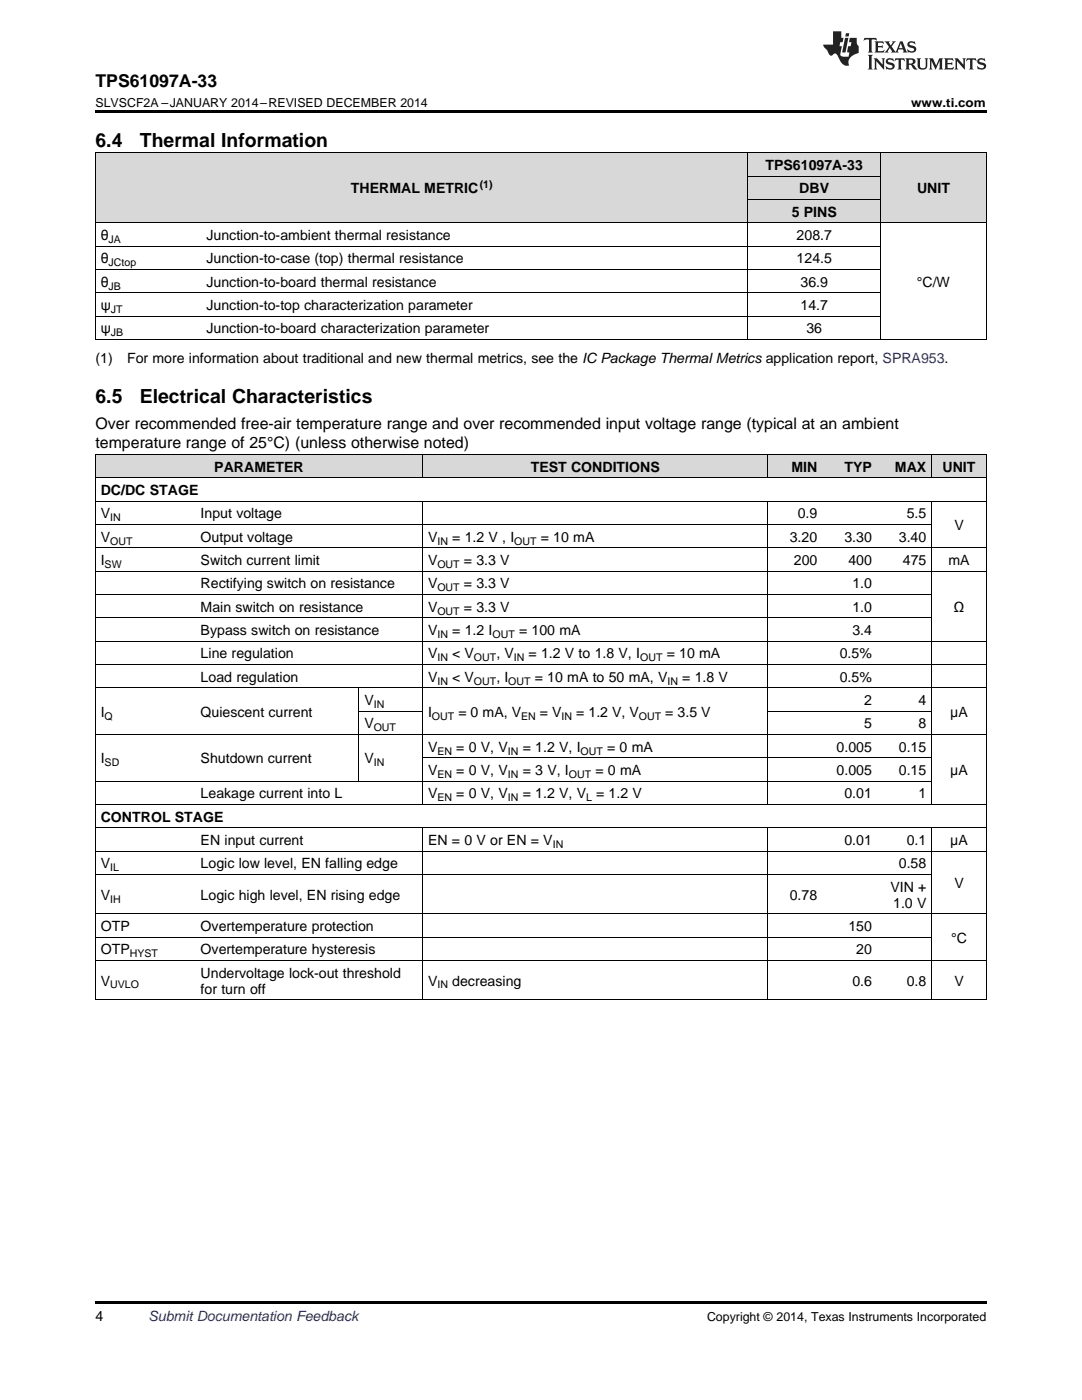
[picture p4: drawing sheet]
<svg xmlns="http://www.w3.org/2000/svg" width="216mm" height="279mm" viewBox="0 0 216 279" stroke-linecap="round" stroke-linejoin="round" font-family="sans-serif">
<defs><g id="words">
<g font-size="3.9">
<text x="19" y="29.3">6.4</text>
<text x="27.9" y="29.3">Thermal Information</text>
<text x="19" y="80.5">6.5</text>
<text x="27.9" y="80.5">Electrical Characteristics</text>
</g>
<text font-size="3.5" x="19" y="17.3">TPS61097A-33</text>
<g font-size="3.2">
<text x="19" y="85.6">Over recommended free-air temperature range and over recommended input voltage range (typical at an ambient</text>
<text x="19" y="89.5">temperature range of 25°C) (unless otherwise noted)</text>
</g>
<g font-size="2.8">
<text x="152.8" y="33.9">TPS61097A-33</text>
<text x="70" y="38.6">THERMAL METRIC</text>
<text x="159.5" y="38.6">DBV</text>
<text x="183" y="38.6">UNIT</text>
<text x="20.1" y="47.9">θ</text>
<text x="41.2" y="47.9">Junction-to-ambient thermal resistance</text>
<text x="158" y="43.3">5 PINS</text>
<text x="159" y="47.9">208.7</text>
<text x="20.1" y="52.6">θ</text>
<text x="41.2" y="52.6">Junction-to-case (top) thermal resistance</text>
<text x="159" y="52.6">124.5</text>
<text x="20.1" y="57.2">θ</text>
<text x="41.2" y="57.2">Junction-to-board thermal resistance</text>
<text x="159.7" y="57.2">36.9</text>
<text x="183" y="57.2">°C/W</text>
<text x="20.1" y="61.9">ψ</text>
<text x="41.2" y="61.9">Junction-to-top characterization parameter</text>
<text x="159.7" y="61.9">14.7</text>
<text x="20.1" y="66.5">ψ</text>
<text x="41.2" y="66.5">Junction-to-board characterization parameter</text>
<text x="160.9" y="66.5">36</text>
<text x="19" y="72.4">(1)</text>
<text x="25.4" y="72.4">For more information about traditional and new thermal metrics, see the IC Package Thermal Metrics application report, SPRA953.</text>
<text x="42.8" y="94.2">PARAMETER</text>
<text x="105.9" y="94.2">TEST CONDITIONS</text>
<text x="157.9" y="94.2">MIN</text>
<text x="168.5" y="94.2">TYP</text>
<text x="178.6" y="94.2">MAX</text>
<text x="188.1" y="94.2">UNIT</text>
<text x="20.1" y="98.8">DC/DC STAGE</text>
<text x="20.1" y="103.5">V</text>
<text x="40" y="103.5">Input voltage</text>
<text x="159.2" y="103.5">0.9</text>
<text x="180.9" y="103.5">5.5</text>
<text x="190.4" y="105.8">V</text>
<text x="20.1" y="108.1">V</text>
<text x="20.1" y="112.8">I</text>
<text x="40" y="108.1">Output voltage</text>
<text x="40" y="112.8">Switch current limit</text>
<text x="85.4" y="108.1">V</text>
<text x="85.4" y="112.8">V</text>
<text x="90.2" y="108.1">= 1.2 V , I</text>
<text x="92.6" y="112.8">= 3.3 V</text>
<text x="107.9" y="108.1">= 10 mA</text>
<text x="157.6" y="108.1">3.20</text>
<text x="158.4" y="112.8">200</text>
<text x="168.5" y="108.1">3.30</text>
<text x="169.3" y="112.8">400</text>
<text x="179.4" y="108.1">3.40</text>
<text x="180.2" y="112.8">475</text>
<text x="189.3" y="112.8">mA</text>
<text x="40" y="117.4">Rectifying switch on resistance</text>
<text x="85.4" y="117.4">V</text>
<text x="92.6" y="117.4">= 3.3 V</text>
<text x="170.1" y="117.4">1.0</text>
<text x="40" y="122.1">Main switch on resistance</text>
<text x="85.4" y="122.1">V</text>
<text x="92.6" y="122.1">= 3.3 V</text>
<text x="170.1" y="122.1">1.0</text>
<text x="190.3" y="122.1">Ω</text>
<text x="40" y="126.8">Bypass switch on resistance</text>
<text x="40" y="131.4">Line regulation</text>
<text x="85.4" y="126.8">V</text>
<text x="85.4" y="131.4">V</text>
<text x="90.2" y="126.8">= 1.2 I</text>
<text x="90.2" y="131.4">&lt; V</text>
<text x="99" y="131.4">, V</text>
<text x="103.6" y="126.8">= 100 mA</text>
<text x="105.5" y="131.4">= 1.2 V to 1.8 V, I</text>
<text x="133" y="131.4">= 10 mA</text>
<text x="167.6" y="131.4">0.5%</text>
<text x="170.1" y="126.8">3.4</text>
<text x="40" y="136.1">Load regulation</text>
<text x="85.4" y="136.1">V</text>
<text x="90.2" y="136.1">&lt; V</text>
<text x="99" y="136.1">, I</text>
<text x="106.7" y="136.1">= 10 mA to 50 mA, V</text>
<text x="136.1" y="136.1">= 1.8 V</text>
<text x="167.6" y="136.1">0.5%</text>
<text x="20.1" y="143.1">I</text>
<text x="40" y="143.1">Quiescent current</text>
<text x="72.7" y="140.7">V</text>
<text x="85.4" y="143.1">I</text>
<text x="91.5" y="143.1">= 0 mA, V</text>
<text x="107.7" y="143.1">= V</text>
<text x="115" y="143.1">= 1.2 V, V</text>
<text x="132.7" y="143.1">= 3.5 V</text>
<text x="172.4" y="140.7">2</text>
<text x="183.3" y="140.7">4</text>
<text x="189.6" y="143.1">μA</text>
<text x="72.7" y="145.4">V</text>
<text x="172.4" y="145.4">5</text>
<text x="183.3" y="145.4">8</text>
<text x="20.1" y="152.4">I</text>
<text x="40" y="152.4">Shutdown current</text>
<text x="72.7" y="152.4">V</text>
<text x="85.4" y="150">V</text>
<text x="85.4" y="154.7">V</text>
<text x="91.1" y="150">= 0 V, V</text>
<text x="91.1" y="154.7">= 0 V, V</text>
<text x="104.3" y="150">= 1.2 V, I</text>
<text x="104.3" y="154.7">= 3 V, I</text>
<text x="118.8" y="154.7">= 0 mA</text>
<text x="121.1" y="150">= 0 mA</text>
<text x="166.9" y="150">0.005</text>
<text x="166.9" y="154.7">0.005</text>
<text x="179.4" y="150">0.15</text>
<text x="179.4" y="154.7">0.15</text>
<text x="189.6" y="154.7">μA</text>
<text x="40" y="159.3">Leakage current into L</text>
<text x="85.4" y="159.3">V</text>
<text x="91.1" y="159.3">= 0 V, V</text>
<text x="104.3" y="159.3">= 1.2 V, V</text>
<text x="118.9" y="159.3">= 1.2 V</text>
<text x="168.5" y="159.3">0.01</text>
<text x="183.3" y="159.3">1</text>
<text x="20.1" y="164">CONTROL STAGE</text>
<text x="20.1" y="173.3">V</text>
<text x="40" y="168.7">EN input current</text>
<text x="40" y="173.3">Logic low level, EN falling edge</text>
<text x="85.4" y="168.7">EN = 0 V or EN = V</text>
<text x="168.5" y="168.7">0.01</text>
<text x="179.4" y="173.3">0.58</text>
<text x="180.9" y="168.7">0.1</text>
<text x="189.6" y="168.7">μA</text>
<text x="20.1" y="179.6">V</text>
<text x="40" y="179.6">Logic high level, EN rising edge</text>
<text x="157.6" y="179.6">0.78</text>
<text x="177.7" y="178">VIN +</text>
<text x="190.4" y="177.2">V</text>
<text x="20.1" y="185.8">OTP</text>
<text x="40" y="185.8">Overtemperature protection</text>
<text x="169.3" y="185.8">150</text>
<text x="178.2" y="181.2">1.0 V</text>
<text x="20.1" y="190.5">OTP</text>
<text x="40" y="190.5">Overtemperature hysteresis</text>
<text x="170.9" y="190.5">20</text>
<text x="189.8" y="188.1">°C</text>
<text x="20.1" y="196.7">V</text>
<text x="40" y="195.1">Undervoltage lock-out threshold</text>
<text x="85.4" y="196.7">V</text>
<text x="90.2" y="196.7">decreasing</text>
<text x="170.1" y="196.7">0.6</text>
<text x="180.9" y="196.7">0.8</text>
<text x="190.4" y="196.7">V</text>
<text x="40" y="198.3">for turn off</text>
<text x="19" y="263.6">4</text>
</g>
<text font-size="2.8" fill="#0000c8" x="29.6" y="263.6">Submit Documentation Feedback</text>
<g font-size="2.5">
<text x="19" y="21.4">SLVSCF2A –JANUARY 2014–REVISED DECEMBER 2014</text>
<text x="181.8" y="21.4">www.ti.com</text>
<text x="141.1" y="263.6">Copyright © 2014, Texas Instruments Incorporated</text>
</g>
<g font-size="2.1">
<text x="95.7" y="37.5">(1)</text>
<text x="21.7" y="48.5">JA</text>
<text x="21.7" y="53.1">JCtop</text>
<text x="21.7" y="57.8">JB</text>
<text x="22.1" y="62.4">JT</text>
<text x="22.1" y="67.1">JB</text>
<text x="22" y="104">IN</text>
<text x="20.9" y="113.3">SW</text>
<text x="22" y="108.7">OUT</text>
<text x="87.3" y="108.7">IN</text>
<text x="87.3" y="113.3">OUT</text>
<text x="102.6" y="108.7">OUT</text>
<text x="87.3" y="118">OUT</text>
<text x="87.3" y="122.7">OUT</text>
<text x="87.3" y="127.3">IN</text>
<text x="87.3" y="132">IN</text>
<text x="94.6" y="132">OUT</text>
<text x="98.3" y="127.3">OUT</text>
<text x="102.5" y="132">IN</text>
<text x="127.7" y="132">OUT</text>
<text x="87.3" y="136.6">IN</text>
<text x="94.6" y="136.6">OUT</text>
<text x="101.4" y="136.6">OUT</text>
<text x="133.2" y="136.6">IN</text>
<text x="20.9" y="143.6">Q</text>
<text x="74.6" y="141.3">IN</text>
<text x="86.2" y="143.6">OUT</text>
<text x="104" y="143.6">EN</text>
<text x="112" y="143.6">IN</text>
<text x="127.5" y="143.6">OUT</text>
<text x="74.6" y="145.9">OUT</text>
<text x="20.9" y="152.9">SD</text>
<text x="74.6" y="152.9">IN</text>
<text x="87.3" y="150.6">EN</text>
<text x="87.3" y="155.3">EN</text>
<text x="101.3" y="150.6">IN</text>
<text x="101.3" y="155.3">IN</text>
<text x="113.5" y="155.3">OUT</text>
<text x="115.8" y="150.6">OUT</text>
<text x="87.3" y="159.9">EN</text>
<text x="101.3" y="159.9">IN</text>
<text x="116.9" y="159.9">L</text>
<text x="22" y="173.9">IL</text>
<text x="110.3" y="169.2">IN</text>
<text x="22" y="180.1">IH</text>
<text x="25.9" y="191">HYST</text>
<text x="22" y="197.3">UVLO</text>
<text x="87.3" y="197.3">IN</text>
</g>
</g></defs>
<g fill="#d8d8d8">
<path d="M19 90.8h20v4.6h-20z"/>
<path d="M39 90.8h32.6v4.6h-32.6z"/>
<path d="M71.6 90.8h12.7v4.6h-12.7z"/>
<path d="M84.3 90.8h25.4v4.6h-25.4z"/>
<path d="M109.7 90.8h21.8v4.6h-21.8z"/>
<path d="M131.5 90.8h21.8v4.6h-21.8z"/>
<path d="M153.3 90.8h10.9v4.6h-10.9z"/>
<path d="M164.2 90.8h10.8v4.6h-10.8z"/>
<path d="M175 90.8h10.9v4.6h-10.9z"/>
<path d="M185.9 90.8h10.9v4.6h-10.9z"/>
<path d="M19 30.6h21.1v13.9h-21.1z"/>
<path d="M40.1 30.6h109.2v13.9h-109.2z"/>
<path d="M149.3 39.9h26.4v4.6h-26.4z"/>
<path d="M175.7 30.6h21.1v13.9h-21.1z"/>
<path d="M149.3 35.2h26.4v4.7h-26.4z"/>
<path d="M149.3 30.6h26.4v4.6h-26.4z"/>
</g>
<g fill="#000">
<path d="M19 22h177.8v.5h-177.8zM19 67.8h.2zM149.2 67.8h.1zM175.6 67.8h.1zM196.7 67.8h.1zM19 199.5l.2 .1zM71.5 199.5l.1 .1zM84.2 199.5l.1 .1zM109.6 199.5l.1 .1zM131.4 199.5l.1 .1zM153.2 199.5l.1 .1zM164.1 199.5l.1 .1z"/>
<path d="M174.9 199.5l.1 .1zM185.8 199.5l.1 .1zM196.7 199.5l.1 .1zM19 259.7h177.8v.5h-177.8z"/>
</g>
<g fill="none" stroke="#000" stroke-width=".2">
<path d="M19 30.5h177.8M19.1 30.5v37.3M149.2 30.5v37.3M149.3 39.8h26.4M149.3 35.2h26.4M175.7 30.5v37.3M196.8 30.5v37.3M19 58.4h156.7M19 53.8h156.7M19 49.1h156.7M19 44.5h177.8M19 67.8h177.8"/>
<path d="M19 63.1h156.7M19 95.4h177.8M19 90.7h177.8M19.1 90.7v108.9M84.3 90.7v4.7M153.2 90.7v4.7M185.9 90.7v4.7M196.8 90.7v108.9M19 118.7h166.9M19 114h177.8M19 109.3h177.8M19 104.7h166.9"/>
<path d="M19 100h177.8M84.3 100v60.6M153.2 100v60.6M185.9 100v60.6M19 137.3h177.8M19 132.6h177.8M19 128h177.8M19 123.3h166.9M71.6 137.3v18.7M19 155.9h166.9M19 146.6h177.8M71.6 141.9h12.7"/>
<path d="M84.3 151.3h101.6M153.3 141.9h32.6M19 174.5h166.9M19 169.9h177.8M19 165.2h177.8M19 160.6h177.8M84.3 165.2v34.4M153.2 165.2v34.4M185.9 165.2v34.4M19 199.5h177.8M19 191.7h177.8M19 187h166.9"/>
<path d="M19 182.4h177.8"/>
</g>
<g fill="#231f20">
<path d="M172.5 7.6l-.1 .5 .4-.2h.6v.1v2.1l-.2 .4h.9l-.2-.4v-2.1l.1-.1h.5l.5 .2-.2-.5zM174.5 8.3l.2 .3v1.5l-.2 .4h1.8l.2-.6a1.04 1.04 0 0 1-1.3 .2v-.7h.6l.3 .2v-.6l-.3 .2h-.6v-.6l.8-.1 .4 .3-.2-.5zM176.5 8.3l.9 1.1-.9 1.1h.8l-.2-.2 .4-.7 .5 .7-.2 .2h1.5l-.2-.2 .2-.4h.9l.1 .4-.2 .2h1l-.3-.3-.7-1.9h-.5l-.9 2-.8-1 .9-1h-.8l.1 .3-.4 .5-.3-.6 .1-.2zM179.7 8.6l.4 1h-.7zM181.3 8.4a.63 .63 0 0 0-.2 .7 .63 .63 0 0 0 .6 .4l.6 .2 .1 .2a.75 .75 0 0 1-.7 .4 .75 .75 0 0 1-.6-.5l.1 .7 .1-.1a1.11 1.11 0 0 0 1.5-.6 1.13 1.13 0 0 0-1.2-.8l-.1-.4a1.04 1.04 0 0 1 1.2 .2l-.2-.5-.2 .1-.4-.2zM173.2 10.9l.2 .4v2.2l-.2 .4h1l-.3-.4v-2.2l.3-.4zM174.3 11.6l.3 .4v1.5l-.3 .4h.8l-.2-.4v-1.3l1.5 1.7v-1.9l.2-.4h-.7l.2 .4v.9l-1.1-1.3zM177 11.8a.62 .62 0 0 0-.2 .7 .62 .62 0 0 0 .6 .4l.6 .1 .1 .3a.76 .76 0 0 1-.7 .3 .76 .76 0 0 1-.7-.4l.2 .7 .1-.1a1.11 1.11 0 0 0 1.5-.6 1.13 1.13 0 0 0-1.2-.8l-.1-.4a1.04 1.04 0 0 1 1.2 .2l-.2-.6-.2 .1-.5-.1zM178.7 11.6l-.2 .6a.61 .61 0 0 1 .8-.3v1.6l-.2 .4h.9l-.2-.4v-1.6a.63 .63 0 0 1 .7 .3l-.1-.6zM180.6 11.6l.3 .4v1.5l-.3 .4h1l-.2-.2-.1-.8 .6 .2a.76 .76 0 0 0 1.2 .7l-1-1a.58 .58 0 0 0 .6-.5 .58 .58 0 0 0-.5-.6zM181.4 11.9h.1a.45 .45 0 0 1 .5 .1 .45 .45 0 0 1 .1 .5l-.8 .2zM182.9 11.6l.2 .2a2.17 2.17 0 0 0 .3 1.9 .99 .99 0 0 0 1.6-.6v-1.1l.2-.4h-.7l.2 .2a1.92 1.92 0 0 1-.2 1.8 .6 .6 0 0 1-.9-.5v-1.1l.2-.4zM185.4 11.6l.2 .4v1.5l-.2 .4h.7l-.2-.4v-1.4l.8 1.8 .8-1.8v1.4l-.2 .4h.9l-.2-.4v-1.5l.2-.4h-.8l-.6 1.5-.6-1.5zM188.4 11.6l.2 .4v1.5l-.2 .4h1.8l.1-.6a1.04 1.04 0 0 1-1.2 .1v-.6h.5l.4 .2v-.6l-.4 .2h-.5v-.7h.8l.3 .3-.1-.6zM190.5 11.6l.2 .4v1.5l-.2 .4h.7l-.2-.4v-1.3l1.5 1.7v-1.9l.2-.4h-.7l.2 .4v.9l-1.1-1.3zM192.9 11.6l-.1 .6a.61 .61 0 0 1 .7-.3l.1 1.6-.3 .4h1l-.3-.4 .1-1.6a.63 .63 0 0 1 .7 .3l-.1-.6zM195.2 11.8a.62 .62 0 0 0-.2 .7 .62 .62 0 0 0 .6 .4l.6 .1 .1 .3a.76 .76 0 0 1-.7 .3 .76 .76 0 0 1-.6-.4l.1 .7 .1-.1a1.11 1.11 0 0 0 1.6-.6 1.13 1.13 0 0 0-1.3-.8l-.1-.4a1.04 1.04 0 0 1 1.2 .2l-.1-.6-.2 .1-.5-.1z"/>
<path d="M166.2 6.3v2.6h-1.9v.4l.8 .9a.91 .91 0 0 0 1 .8 .56 .56 0 0 1 .5-.3 .56 .56 0 0 1 .5 .3l.4 .8a1.53 1.53 0 0 0 1.9 1.2 1.54 1.54 0 0 1 1-2.1l.9-.3v-1.4a1.52 1.52 0 0 1-.4-1.6h-1.3l-.2 .8h.5l-.2 .8h-.5l-.1 1v.2l.4 .1-.2 .8a1.93 1.93 0 0 1-1.6-.3l.3-1.8h-.5l.2-.8h.4l.2-.8h-.4v-1.3zM168.6 7.6l-.6 2.9h.7l.6-2.9zM168.8 6.6l-.1 .7h.6l.2-.7z"/>
</g>
<use href="#words"/>
</svg>
